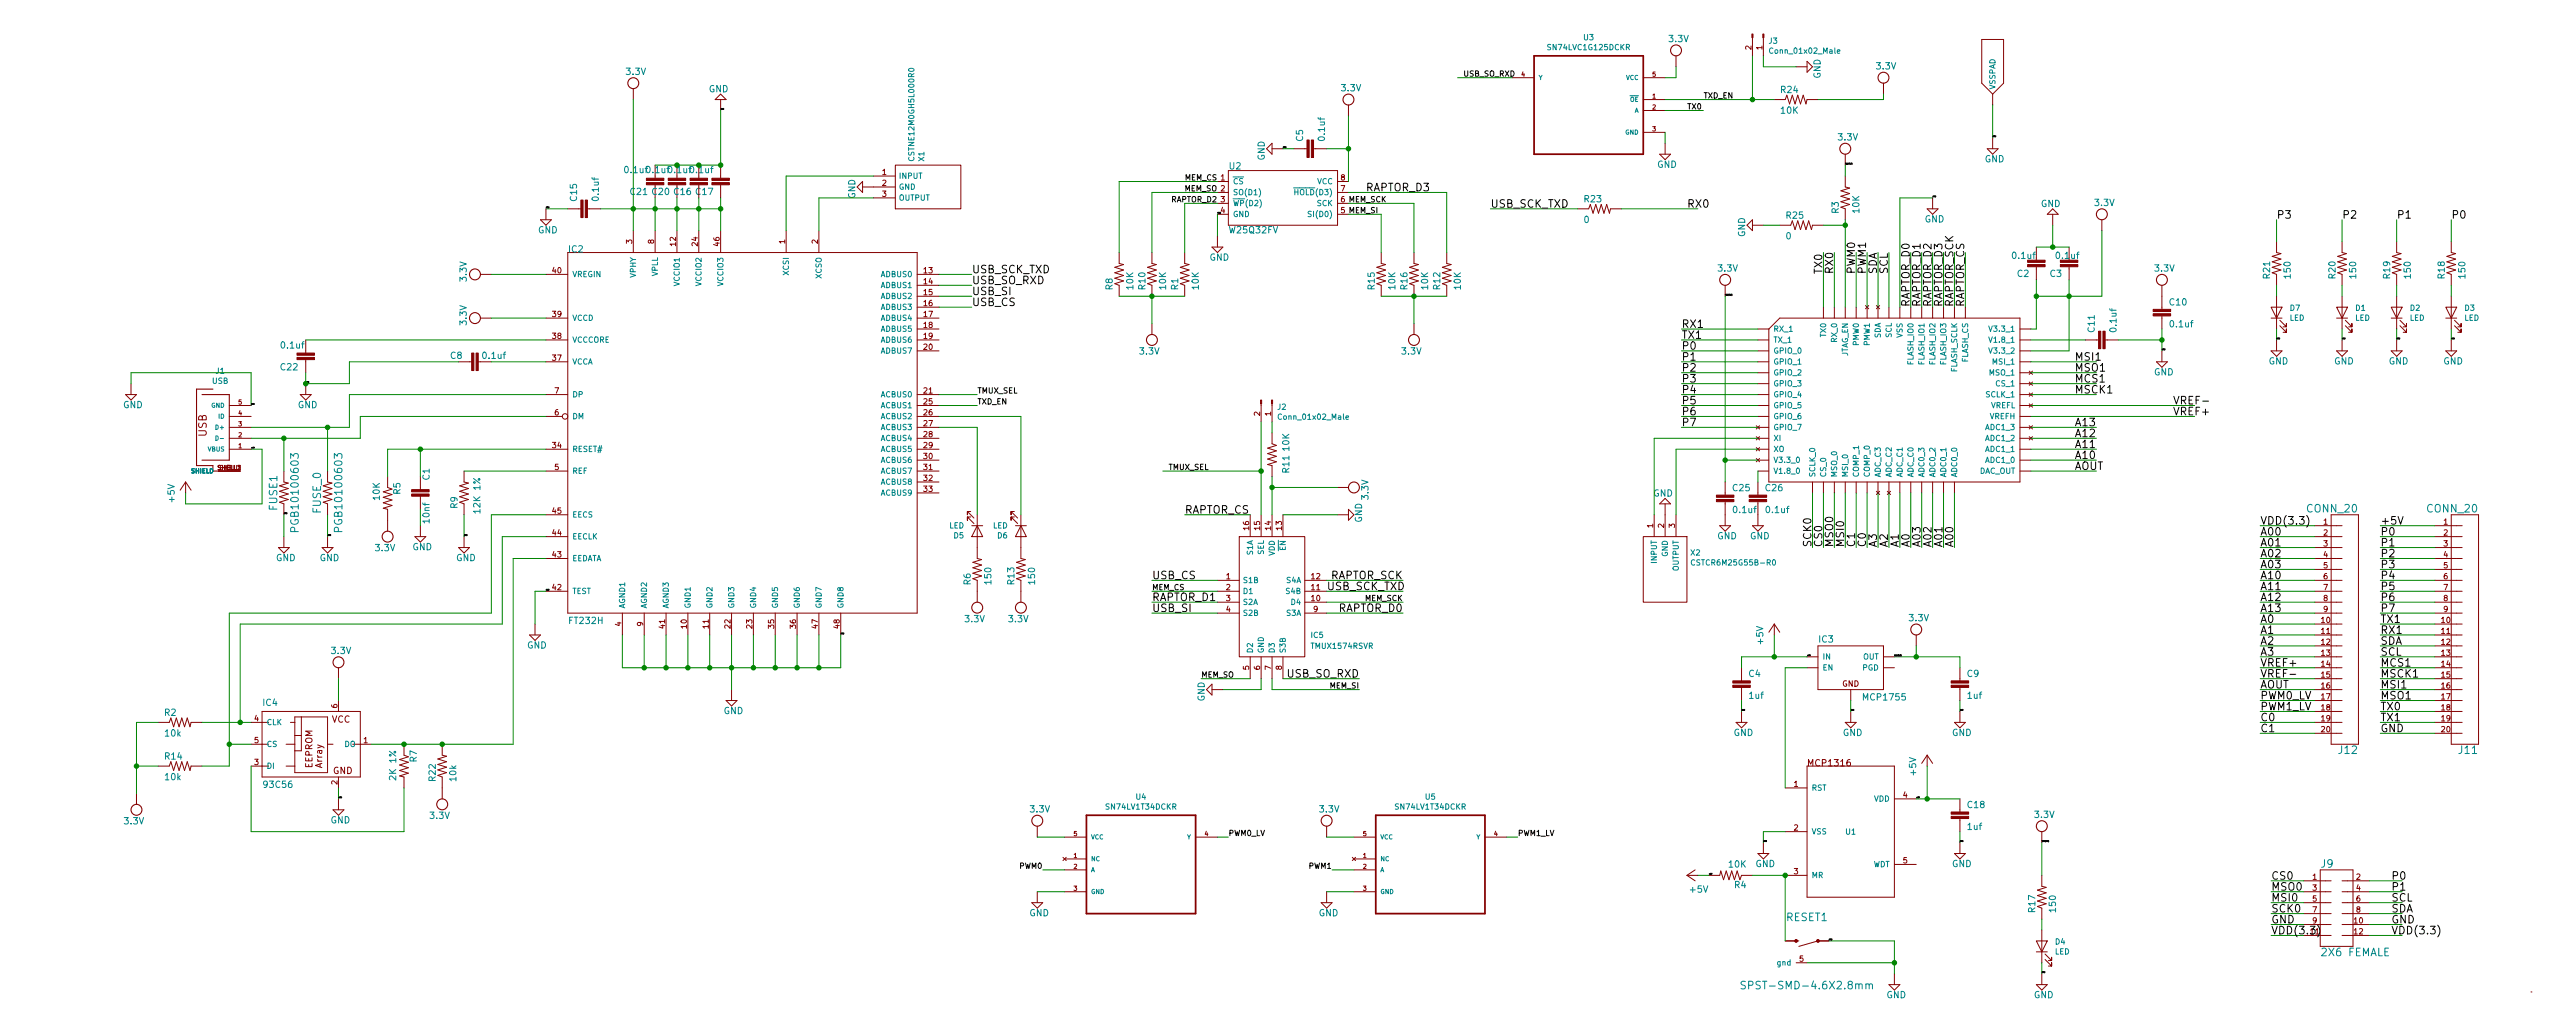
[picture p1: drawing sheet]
<svg xmlns="http://www.w3.org/2000/svg" width="599mm" height="241mm" viewBox="0 0 599 241" stroke-linecap="round" stroke-linejoin="round" font-family="sans-serif">
<defs><g id="words">
<g font-size="2.5">
<text x="317.8" y="44.5">RAPTOR_D3</text>
<text x="346.7" y="48.3">USB_SCK_TXD</text>
<text x="392.4" y="48.3">RX0</text>
<text x="529.6" y="50.8">P3</text>
<text x="544.8" y="50.8">P2</text>
<text x="557.5" y="50.8">P1</text>
<text x="570.2" y="50.8">P0</text>
<text x="226.1" y="63.5">USB_SCK_TXD</text>
<text x="423.9" y="63.8" transform="rotate(-90 423.9 63.8)">TX0</text>
<text x="426.5" y="63.8" transform="rotate(-90 426.5 63.8)">RX0</text>
<text x="431.5" y="63.8" transform="rotate(-90 431.5 63.8)">PWM0</text>
<text x="434.1" y="63.8" transform="rotate(-90 434.1 63.8)">PWM1</text>
<text x="436.6" y="63.8" transform="rotate(-90 436.6 63.8)">SDA</text>
<text x="439.2" y="63.8" transform="rotate(-90 439.2 63.8)">SCL</text>
<text x="226.1" y="71.2">USB_CS</text>
<text x="226.1" y="68.6">USB_SI</text>
<text x="226.1" y="66.1">USB_SO_RXD</text>
<text x="444.2" y="71.4" transform="rotate(-90 444.2 71.4)">RAPTOR_D0</text>
<text x="446.8" y="71.4" transform="rotate(-90 446.8 71.4)">RAPTOR_D1</text>
<text x="449.3" y="71.4" transform="rotate(-90 449.3 71.4)">RAPTOR_D2</text>
<text x="451.9" y="71.4" transform="rotate(-90 451.9 71.4)">RAPTOR_D3</text>
<text x="454.4" y="71.4" transform="rotate(-90 454.4 71.4)">RAPTOR_SCK</text>
<text x="456.9" y="71.4" transform="rotate(-90 456.9 71.4)">RAPTOR_CS</text>
<text x="391.2" y="76.2">RX1</text>
<text x="391.2" y="83.9">P1</text>
<text x="391.2" y="81.3">P0</text>
<text x="391.2" y="78.8">TX1</text>
<text x="482.6" y="83.9">MSI1</text>
<text x="391.2" y="88.9">P3</text>
<text x="391.2" y="86.4">P2</text>
<text x="482.6" y="88.9">MCS1</text>
<text x="482.6" y="86.4">MSO1</text>
<text x="391.2" y="94">P5</text>
<text x="391.2" y="91.5">P4</text>
<text x="482.6" y="91.5">MSCK1</text>
<text x="505.5" y="94">VREF-</text>
<text x="391.2" y="99.1">P7</text>
<text x="391.2" y="96.6">P6</text>
<text x="482.6" y="99.1">A13</text>
<text x="482.6" y="101.6">A12</text>
<text x="505.5" y="96.6">VREF+</text>
<text x="482.6" y="104.2">A11</text>
<text x="482.6" y="106.7">A10</text>
<text x="482.6" y="109.3">AOUT</text>
<text x="275.6" y="119.4">RAPTOR_CS</text>
<text x="525.8" y="122">VDD(3.3)</text>
<text x="525.8" y="124.5">A00</text>
<text x="553.7" y="122">+5V</text>
<text x="553.7" y="124.5">P0</text>
<text x="421.4" y="127.3" transform="rotate(-90 421.4 127.3)">SCK0</text>
<text x="423.9" y="127.3" transform="rotate(-90 423.9 127.3)">CS0</text>
<text x="426.5" y="127.3" transform="rotate(-90 426.5 127.3)">MSO0</text>
<text x="429" y="127.3" transform="rotate(-90 429 127.3)">MSI0</text>
<text x="431.5" y="127.3" transform="rotate(-90 431.5 127.3)">C1</text>
<text x="434.1" y="127.3" transform="rotate(-90 434.1 127.3)">C0</text>
<text x="436.6" y="127.3" transform="rotate(-90 436.6 127.3)">A3</text>
<text x="439.2" y="127.3" transform="rotate(-90 439.2 127.3)">A2</text>
<text x="441.7" y="127.3" transform="rotate(-90 441.7 127.3)">A1</text>
<text x="444.2" y="127.3" transform="rotate(-90 444.2 127.3)">A0</text>
<text x="446.8" y="127.3" transform="rotate(-90 446.8 127.3)">A03</text>
<text x="449.3" y="127.3" transform="rotate(-90 449.3 127.3)">A02</text>
<text x="451.9" y="127.3" transform="rotate(-90 451.9 127.3)">A01</text>
<text x="454.4" y="127.3" transform="rotate(-90 454.4 127.3)">A00</text>
<text x="525.8" y="129.6">A02</text>
<text x="525.8" y="127">A01</text>
<text x="553.7" y="129.6">P2</text>
<text x="553.7" y="127">P1</text>
<text x="268" y="134.7">USB_CS</text>
<text x="308.6" y="137.2">USB_SCK_TXD</text>
<text x="309.3" y="134.7">RAPTOR_SCK</text>
<text x="525.8" y="132.1">A03</text>
<text x="525.8" y="137.2">A11</text>
<text x="525.8" y="134.7">A10</text>
<text x="553.7" y="137.2">P5</text>
<text x="553.7" y="134.7">P4</text>
<text x="553.7" y="132.1">P3</text>
<text x="268" y="139.7">RAPTOR_D1</text>
<text x="268" y="142.3">USB_SI</text>
<text x="311.4" y="142.3">RAPTOR_D0</text>
<text x="525.8" y="142.3">A13</text>
<text x="525.8" y="139.7">A12</text>
<text x="553.7" y="142.3">P7</text>
<text x="553.7" y="139.7">P6</text>
<text x="525.8" y="149.9">A2</text>
<text x="525.8" y="147.4">A1</text>
<text x="525.8" y="144.8">A0</text>
<text x="553.7" y="149.9">SDA</text>
<text x="553.7" y="147.4">RX1</text>
<text x="553.7" y="144.8">TX1</text>
<text x="525.8" y="152.4">A3</text>
<text x="525.8" y="155">VREF+</text>
<text x="553.7" y="152.4">SCL</text>
<text x="553.7" y="155">MCS1</text>
<text x="299.4" y="157.5">USB_SO_RXD</text>
<text x="525.8" y="157.5">VREF-</text>
<text x="525.8" y="160.1">AOUT</text>
<text x="553.7" y="157.5">MSCK1</text>
<text x="553.7" y="160.1">MSI1</text>
<text x="525.8" y="162.6">PWM0_LV</text>
<text x="525.8" y="165.1">PWM1_LV</text>
<text x="525.8" y="167.7">C0</text>
<text x="553.7" y="165.1">TX0</text>
<text x="553.7" y="162.6">MSO1</text>
<text x="553.7" y="167.7">TX1</text>
<text x="525.8" y="170.2">C1</text>
<text x="553.7" y="170.2">GND</text>
<text x="528.3" y="204.5">CS0</text>
<text x="528.3" y="207">MSO0</text>
<text x="528.3" y="209.6">MSI0</text>
<text x="556.3" y="209.6">SCL</text>
<text x="556.3" y="207">P1</text>
<text x="556.3" y="204.5">P0</text>
<text x="528.3" y="214.7">GND</text>
<text x="528.3" y="212.1">SCK0</text>
<text x="556.3" y="214.7">GND</text>
<text x="556.3" y="212.1">SDA</text>
<text x="528.3" y="217.2">VDD(3.3)</text>
<text x="556.3" y="217.2">VDD(3.3)</text>
</g>
<text font-size="2.5" fill="#840000" x="48.1" y="101.5" transform="rotate(-90 48.1 101.5)">USB</text>
<g font-size="2.5" fill="#008484">
<text x="64.5" y="118.6" transform="rotate(-90 64.5 118.6)">FUSE1</text>
<text x="74.7" y="119.2" transform="rotate(-90 74.7 119.2)">FUSE_0</text>
<text x="536.8" y="119.1">CONN_20</text>
<text x="564.7" y="119.1">CONN_20</text>
<text x="69.5" y="122.7" transform="rotate(-90 69.5 122.7)">PGB10100603</text>
<text x="79.7" y="122.7" transform="rotate(-90 79.7 122.7)">PGB10100603</text>
<text x="544.1" y="175.3">J12</text>
<text x="572.1" y="175.3">J11</text>
<text x="540" y="201.7">J9</text>
<text x="415.5" y="214.1">RESET1</text>
<text x="540.3" y="222.3">2X6 FEMALE</text>
<text x="407.1" y="230">SPST-SMD-4.6X2.8mm</text>
</g>
<g font-size="2.1" fill="#008484">
<text x="388.3" y="9.8">3.3V</text>
<text x="145.8" y="17.4">3.3V</text>
<text x="436.6" y="16.1">3.3V</text>
<text x="164.9" y="21.4">GND</text>
<text x="312.1" y="21.2">3.3V</text>
<text x="414.4" y="21.6">R24</text>
<text x="423.5" y="18.3" transform="rotate(-90 423.5 18.3)">GND</text>
<text x="414.4" y="26.4">10K</text>
<text x="303.1" y="32.8" transform="rotate(-90 303.1 32.8)">C5</text>
<text x="308.2" y="32.5" transform="rotate(-90 308.2 32.5)">0.1uf</text>
<text x="427.7" y="32.6">3.3V</text>
<text x="145.5" y="40.2">0.1uf 0.1uf 0.1uf 0.1uf</text>
<text x="286" y="39.4">U2</text>
<text x="294.2" y="37.3" transform="rotate(-90 294.2 37.3)">GND</text>
<text x="385.5" y="39">GND</text>
<text x="461.7" y="37.7">GND</text>
<text x="134.2" y="46.7" transform="rotate(-90 134.2 46.7)">C15</text>
<text x="139.3" y="46.5" transform="rotate(-90 139.3 46.5)">0.1uf</text>
<text x="146.7" y="45.3">C21 C20 C16 C17</text>
<text x="199" y="46.2" transform="rotate(-90 199 46.2)">GND</text>
<text x="368.6" y="47">R23</text>
<text x="487.4" y="47.9">3.3V</text>
<text x="368.5" y="51.8">0</text>
<text x="415.6" y="50.8">R25</text>
<text x="427.7" y="49.6" transform="rotate(-90 427.7 49.6)">R3</text>
<text x="432.5" y="49.5" transform="rotate(-90 432.5 49.5)">10K</text>
<text x="447.7" y="51.7">GND</text>
<text x="474.8" y="48.1">GND</text>
<text x="125.1" y="54.2">GND</text>
<text x="132.3" y="58.7">IC2</text>
<text x="286.2" y="54.2">W25Q32FV</text>
<text x="406" y="55.1" transform="rotate(-90 406 55.1)">GND</text>
<text x="415.5" y="55.6">0</text>
<text x="108.6" y="65.3" transform="rotate(-90 108.6 65.3)">3.3V</text>
<text x="281.4" y="60.6">GND</text>
<text x="399.8" y="63.1">3.3V</text>
<text x="468.3" y="60.2">0.1uf</text>
<text x="469.3" y="64.4">C2</text>
<text x="476.9" y="64.4">C3</text>
<text x="478.5" y="60.2">0.1uf</text>
<text x="501.4" y="63.1">3.3V</text>
<text x="528.1" y="64.7" transform="rotate(-90 528.1 64.7)">R21</text>
<text x="532.9" y="64.5" transform="rotate(-90 532.9 64.5)">150</text>
<text x="543.3" y="64.7" transform="rotate(-90 543.3 64.7)">R20</text>
<text x="548.1" y="64.5" transform="rotate(-90 548.1 64.5)">150</text>
<text x="556" y="64.7" transform="rotate(-90 556 64.7)">R19</text>
<text x="560.8" y="64.5" transform="rotate(-90 560.8 64.5)">150</text>
<text x="568.7" y="64.7" transform="rotate(-90 568.7 64.7)">R18</text>
<text x="573.5" y="64.5" transform="rotate(-90 573.5 64.5)">150</text>
<text x="258.8" y="67.4" transform="rotate(-90 258.8 67.4)">R8</text>
<text x="263.6" y="67.2" transform="rotate(-90 263.6 67.2)">10K</text>
<text x="266.4" y="67.2" transform="rotate(-90 266.4 67.2)">R10</text>
<text x="271.2" y="67.2" transform="rotate(-90 271.2 67.2)">10K</text>
<text x="274.1" y="67.4" transform="rotate(-90 274.1 67.4)">R1</text>
<text x="278.9" y="67.2" transform="rotate(-90 278.9 67.2)">10K</text>
<text x="319.8" y="67.2" transform="rotate(-90 319.8 67.2)">R15</text>
<text x="324.6" y="67.2" transform="rotate(-90 324.6 67.2)">10K</text>
<text x="327.4" y="67.2" transform="rotate(-90 327.4 67.2)">R16</text>
<text x="332.2" y="67.2" transform="rotate(-90 332.2 67.2)">10K</text>
<text x="335" y="67.2" transform="rotate(-90 335 67.2)">R12</text>
<text x="339.8" y="67.2" transform="rotate(-90 339.8 67.2)">10K</text>
<text x="504.8" y="71">C10</text>
<text x="108.6" y="75.5" transform="rotate(-90 108.6 75.5)">3.3V</text>
<text x="487.3" y="77.1" transform="rotate(-90 487.3 77.1)">C11</text>
<text x="492.4" y="77" transform="rotate(-90 492.4 77)">0.1uf</text>
<text x="505" y="76.1">0.1uf</text>
<text x="65.6" y="81">0.1uf</text>
<text x="104.8" y="83.4">C8</text>
<text x="112.4" y="83.4">0.1uf</text>
<text x="265.2" y="82.4">3.3V</text>
<text x="326.2" y="82.4">3.3V</text>
<text x="65.4" y="86.1">C22</text>
<text x="501.1" y="87.3">GND</text>
<text x="527.7" y="84.7">GND</text>
<text x="543" y="84.7">GND</text>
<text x="555.7" y="84.7">GND</text>
<text x="568.4" y="84.7">GND</text>
<text x="28.6" y="94.9">GND</text>
<text x="69.3" y="94.9">GND</text>
<text x="299.9" y="104.8" transform="rotate(-90 299.9 104.8)">10K</text>
<text x="99.9" y="111.6" transform="rotate(-90 99.9 111.6)">C1</text>
<text x="299.9" y="109.8" transform="rotate(-90 299.9 109.8)">R11</text>
<text x="40.6" y="116.6" transform="rotate(-90 40.6 116.6)">+5V</text>
<text x="88.3" y="116.2" transform="rotate(-90 88.3 116.2)">10K</text>
<text x="93.1" y="114.9" transform="rotate(-90 93.1 114.9)">R5</text>
<text x="106.4" y="118.2" transform="rotate(-90 106.4 118.2)">R9</text>
<text x="111.7" y="119" transform="rotate(-90 111.7 119)">12K 1%</text>
<text x="318.3" y="116" transform="rotate(-90 318.3 116)">3.3V</text>
<text x="384.6" y="115.4">GND</text>
<text x="403.2" y="114.2">C25</text>
<text x="403.4" y="119.3">0.1uf</text>
<text x="410.8" y="114.2">C26</text>
<text x="411" y="119.3">0.1uf</text>
<text x="99.9" y="121.5" transform="rotate(-90 99.9 121.5)">10nf</text>
<text x="316.8" y="121.5" transform="rotate(-90 316.8 121.5)">GND</text>
<text x="399.5" y="125.4">GND</text>
<text x="407.1" y="125.4">GND</text>
<text x="64.2" y="130.4">GND</text>
<text x="74.3" y="130.4">GND</text>
<text x="87.4" y="128.1">3.3V</text>
<text x="95.9" y="127.9">GND</text>
<text x="106.1" y="130.4">GND</text>
<text x="225.8" y="135.9" transform="rotate(-90 225.8 135.9)">R6</text>
<text x="230.6" y="135.7" transform="rotate(-90 230.6 135.7)">150</text>
<text x="236" y="135.8" transform="rotate(-90 236 135.8)">R13</text>
<text x="240.8" y="135.7" transform="rotate(-90 240.8 135.7)">150</text>
<text x="132.5" y="145">FT232H</text>
<text x="224.6" y="144.6">3.3V</text>
<text x="234.7" y="144.6">3.3V</text>
<text x="410.2" y="149.7" transform="rotate(-90 410.2 149.7)">+5V</text>
<text x="423.2" y="149.4">IC3</text>
<text x="444.2" y="144.4">3.3V</text>
<text x="77.2" y="152">3.3V</text>
<text x="122.6" y="150.8">GND</text>
<text x="406.9" y="157.4">C4</text>
<text x="457.7" y="157.4">C9</text>
<text x="38.3" y="166.4">R2</text>
<text x="61.2" y="164.1">IC4</text>
<text x="168.3" y="166">GND</text>
<text x="280.2" y="163.1" transform="rotate(-90 280.2 163.1)">GND</text>
<text x="407" y="162.4">1uf</text>
<text x="433.7" y="162.8">MCP1755</text>
<text x="457.8" y="162.4">1uf</text>
<text x="38.5" y="171.2">10k</text>
<text x="403.3" y="171.1">GND</text>
<text x="428.7" y="171.1">GND</text>
<text x="454.1" y="171.1">GND</text>
<text x="38.4" y="176.6">R14</text>
<text x="97" y="177.1" transform="rotate(-90 97 177.1)">R7</text>
<text x="38.5" y="181.4">10k</text>
<text x="61.6" y="183.1">93C56</text>
<text x="92.2" y="181.1" transform="rotate(-90 92.2 181.1)">2K 1%</text>
<text x="101.3" y="181.5" transform="rotate(-90 101.3 181.5)">R22</text>
<text x="106.1" y="181.5" transform="rotate(-90 106.1 181.5)">10k</text>
<text x="445.7" y="180.1" transform="rotate(-90 445.7 180.1)">+5V</text>
<text x="29" y="191.6">3.3V</text>
<text x="76.9" y="191.4">GND</text>
<text x="100.1" y="190.4">3.3V</text>
<text x="239.8" y="188.9">3.3V</text>
<text x="307.1" y="188.9">3.3V</text>
<text x="457.8" y="187.8">C18</text>
<text x="473.4" y="190.1">3.3V</text>
<text x="457.8" y="192.9">1uf</text>
<text x="402.2" y="201.7">10K</text>
<text x="408.4" y="201.6">GND</text>
<text x="454.1" y="201.6">GND</text>
<text x="393.3" y="207.5">+5V</text>
<text x="403.5" y="206.5">R4</text>
<text x="239.4" y="213">GND</text>
<text x="306.8" y="213">GND</text>
<text x="473.5" y="212" transform="rotate(-90 473.5 212)">R17</text>
<text x="478.3" y="211.9" transform="rotate(-90 478.3 211.9)">150</text>
<text x="438.8" y="232">GND</text>
<text x="473.1" y="232">GND</text>
</g>
<g font-size="2.1" fill="#840000">
<text x="77.2" y="168">VCC</text>
<text x="72.7" y="178.6" transform="rotate(-90 72.7 178.6)">EEPROM</text>
<text x="75" y="178.5" transform="rotate(-90 75 178.5)">Array</text>
<text x="77.4" y="179.9">GND</text>
<text x="421" y="178.1">MCP1316</text>
</g>
<g font-size="1.8" fill="#008484">
<text x="360.3" y="11.7">SN74LVC1G125DCKR</text>
<text x="368.5" y="9.4">U3</text>
<text x="411.5" y="10.2">J3</text>
<text x="412.2" y="12.5">Conn_01x02_Male</text>
<text x="464.2" y="20.9" transform="rotate(-90 464.2 20.9)">VSSPAD</text>
<text x="209" y="41.6">INPUT</text>
<text x="212.7" y="36.8" transform="rotate(-90 212.7 36.8)">CSTNE12M0GH5L000R0</text>
<text x="215" y="37.4" transform="rotate(-90 215 37.4)">X1</text>
<text x="209" y="44.1">GND</text>
<text x="209" y="46.6">OUTPUT</text>
<text x="286.8" y="42.8">CS</text>
<text x="286.8" y="45.4">SO(D1)</text>
<text x="286.8" y="47.9">WP(D2)</text>
<text x="301.7" y="45.4">HOLD(D3)</text>
<text x="306.4" y="47.9">SCK</text>
<text x="306.4" y="42.8">VCC</text>
<text x="286.8" y="50.5">GND</text>
<text x="305" y="50.5">SI(D0)</text>
<text x="133.1" y="64.4">VREGIN</text>
<text x="148" y="64.5" transform="rotate(-90 148 64.5)">VPHY</text>
<text x="153" y="64.2" transform="rotate(-90 153 64.2)">VPLL</text>
<text x="183.5" y="63.9" transform="rotate(-90 183.5 63.9)">XCSI</text>
<text x="191.1" y="64.7" transform="rotate(-90 191.1 64.7)">XCSO</text>
<text x="205.1" y="64.4">ADBUS0</text>
<text x="158.1" y="66.3" transform="rotate(-90 158.1 66.3)">VCCIO1</text>
<text x="163.2" y="66.3" transform="rotate(-90 163.2 66.3)">VCCIO2</text>
<text x="168.3" y="66.3" transform="rotate(-90 168.3 66.3)">VCCIO3</text>
<text x="205.1" y="67">ADBUS1</text>
<text x="205.1" y="69.5">ADBUS2</text>
<text x="133.1" y="74.6">VCCD</text>
<text x="205.1" y="72">ADBUS3</text>
<text x="205.1" y="74.6">ADBUS4</text>
<text x="205.1" y="77.1">ADBUS5</text>
<text x="412.5" y="77.1">RX_1</text>
<text x="463.3" y="77.1">V3.3_1</text>
<text x="532.6" y="74.6">LED</text>
<text x="532.8" y="72.2">D7</text>
<text x="547.9" y="74.6">LED</text>
<text x="548" y="72.2">D1</text>
<text x="560.6" y="74.6">LED</text>
<text x="560.7" y="72.2">D2</text>
<text x="573.3" y="74.6">LED</text>
<text x="573.4" y="72.2">D3</text>
<text x="133.1" y="79.7">VCCCORE</text>
<text x="205.1" y="79.7">ADBUS6</text>
<text x="205.1" y="82.2">ADBUS7</text>
<text x="412.5" y="79.7">TX_1</text>
<text x="412.5" y="82.2">GPIO_0</text>
<text x="424.8" y="78.2" transform="rotate(-90 424.8 78.2)">TX0</text>
<text x="427.4" y="79.4" transform="rotate(-90 427.4 79.4)">RX_0</text>
<text x="429.9" y="83.1" transform="rotate(-90 429.9 83.1)">JTAG_EN</text>
<text x="432.4" y="80.3" transform="rotate(-90 432.4 80.3)">PMW0</text>
<text x="435" y="80.3" transform="rotate(-90 435 80.3)">PMW1</text>
<text x="437.5" y="78.7" transform="rotate(-90 437.5 78.7)">SDA</text>
<text x="440.1" y="78.5" transform="rotate(-90 440.1 78.5)">SCL</text>
<text x="442.6" y="78.5" transform="rotate(-90 442.6 78.5)">VSS</text>
<text x="463.3" y="82.2">V3.3_2</text>
<text x="463.3" y="79.7">V1.8_1</text>
<text x="49.4" y="89.2">USB</text>
<text x="50.3" y="86.9">J1</text>
<text x="133.1" y="84.7">VCCA</text>
<text x="412.5" y="84.7">GPIO_1</text>
<text x="412.5" y="87.3">GPIO_2</text>
<text x="412.5" y="89.8">GPIO_3</text>
<text x="445.1" y="84.7" transform="rotate(-90 445.1 84.7)">FLASH_IO0</text>
<text x="447.7" y="84.7" transform="rotate(-90 447.7 84.7)">FLASH_IO1</text>
<text x="450.2" y="84.7" transform="rotate(-90 450.2 84.7)">FLASH_IO2</text>
<text x="452.8" y="84.7" transform="rotate(-90 452.8 84.7)">FLASH_IO3</text>
<text x="455.3" y="86.6" transform="rotate(-90 455.3 86.6)">FLASH_SCLK</text>
<text x="457.8" y="84.3" transform="rotate(-90 457.8 84.3)">FLASH_CS</text>
<text x="462.9" y="87.3">MSO_1</text>
<text x="463.8" y="84.7">MSI_1</text>
<text x="464.5" y="89.8">CS_1</text>
<text x="133.1" y="92.4">DP</text>
<text x="205.1" y="92.4">ACBUS0</text>
<text x="205.1" y="94.9">ACBUS1</text>
<text x="297.2" y="95.3">J2</text>
<text x="412.5" y="92.4">GPIO_4</text>
<text x="412.5" y="94.9">GPIO_5</text>
<text x="462.1" y="92.4">SCLK_1</text>
<text x="463.1" y="94.9">VREFL</text>
<text x="133.1" y="97.4">DM</text>
<text x="205.1" y="97.4">ACBUS2</text>
<text x="205.1" y="100">ACBUS3</text>
<text x="297.9" y="97.6">Conn_01x02_Male</text>
<text x="412.5" y="100">GPIO_7</text>
<text x="412.5" y="97.4">GPIO_6</text>
<text x="462.1" y="100">ADC1_3</text>
<text x="462.9" y="97.4">VREFH</text>
<text x="133.1" y="105.1">RESET#</text>
<text x="205.1" y="102.5">ACBUS4</text>
<text x="205.1" y="105.1">ACBUS5</text>
<text x="205.1" y="107.6">ACBUS6</text>
<text x="412.5" y="102.5">XI</text>
<text x="412.5" y="105.1">XO</text>
<text x="412.5" y="107.6">V3.3_0</text>
<text x="462.1" y="107.6">ADC1_0</text>
<text x="462.1" y="105.1">ADC1_1</text>
<text x="462.1" y="102.5">ADC1_2</text>
<text x="133.1" y="110.1">REF</text>
<text x="205.1" y="110.1">ACBUS7</text>
<text x="205.1" y="112.7">ACBUS8</text>
<text x="412.5" y="110.1">V1.8_0</text>
<text x="422.3" y="111" transform="rotate(-90 422.3 111)">SCLK_0</text>
<text x="424.8" y="111" transform="rotate(-90 424.8 111)">CS_0</text>
<text x="427.4" y="111" transform="rotate(-90 427.4 111)">MSO_0</text>
<text x="429.9" y="111" transform="rotate(-90 429.9 111)">MSI_0</text>
<text x="432.4" y="111" transform="rotate(-90 432.4 111)">COMP_1</text>
<text x="435" y="111" transform="rotate(-90 435 111)">COMP_0</text>
<text x="437.5" y="111" transform="rotate(-90 437.5 111)">ADC_C3</text>
<text x="440.1" y="111" transform="rotate(-90 440.1 111)">ADC_C2</text>
<text x="442.6" y="111" transform="rotate(-90 442.6 111)">ADC_C1</text>
<text x="445.1" y="111" transform="rotate(-90 445.1 111)">ADC_C0</text>
<text x="447.7" y="111" transform="rotate(-90 447.7 111)">ADC0_3</text>
<text x="450.2" y="111" transform="rotate(-90 450.2 111)">ADC0_2</text>
<text x="452.8" y="111" transform="rotate(-90 452.8 111)">ADC0_1</text>
<text x="455.3" y="111" transform="rotate(-90 455.3 111)">ADC0_0</text>
<text x="460.3" y="110.1">DAC_OUT</text>
<text x="205.1" y="115.2">ACBUS9</text>
<text x="133.1" y="125.4">EECLK</text>
<text x="133.1" y="120.3">EECS</text>
<text x="220.8" y="122.8">LED</text>
<text x="221.9" y="125.2">D5</text>
<text x="231" y="122.8">LED</text>
<text x="232.1" y="125.2">D6</text>
<text x="133.1" y="130.5">EEDATA</text>
<text x="291.5" y="128.9" transform="rotate(-90 291.5 128.9)">S1A</text>
<text x="294" y="128.9" transform="rotate(-90 294 128.9)">SEL</text>
<text x="296.5" y="129.2" transform="rotate(-90 296.5 129.2)">VDD</text>
<text x="299.1" y="128" transform="rotate(-90 299.1 128)">EN</text>
<text x="385.4" y="130.8" transform="rotate(-90 385.4 130.8)">INPUT</text>
<text x="388" y="129.4" transform="rotate(-90 388 129.4)">GND</text>
<text x="393.3" y="129.1">X2</text>
<text x="394.3" y="131.5">CSTCR6M25G55B-R0</text>
<text x="289.1" y="135.5">S1B</text>
<text x="299.3" y="135.5">S4A</text>
<text x="390.5" y="132.8" transform="rotate(-90 390.5 132.8)">OUTPUT</text>
<text x="133.1" y="138.1">TEST</text>
<text x="145.4" y="141.5" transform="rotate(-90 145.4 141.5)">AGND1</text>
<text x="150.5" y="141.5" transform="rotate(-90 150.5 141.5)">AGND2</text>
<text x="155.6" y="141.5" transform="rotate(-90 155.6 141.5)">AGND3</text>
<text x="160.7" y="141.5" transform="rotate(-90 160.7 141.5)">GND1</text>
<text x="165.7" y="141.5" transform="rotate(-90 165.7 141.5)">GND2</text>
<text x="170.8" y="141.5" transform="rotate(-90 170.8 141.5)">GND3</text>
<text x="175.9" y="141.5" transform="rotate(-90 175.9 141.5)">GND4</text>
<text x="181" y="141.5" transform="rotate(-90 181 141.5)">GND5</text>
<text x="186.1" y="141.5" transform="rotate(-90 186.1 141.5)">GND6</text>
<text x="191.1" y="141.5" transform="rotate(-90 191.1 141.5)">GND7</text>
<text x="196.2" y="141.5" transform="rotate(-90 196.2 141.5)">GND8</text>
<text x="289.1" y="138.1">D1</text>
<text x="289.1" y="140.6">S2A</text>
<text x="289.1" y="143.2">S2B</text>
<text x="299.3" y="138.1">S4B</text>
<text x="299.3" y="143.2">S3A</text>
<text x="300.5" y="140.6">D4</text>
<text x="305" y="148.3">IC5</text>
<text x="291.5" y="151.9" transform="rotate(-90 291.5 151.9)">D2</text>
<text x="294" y="151.9" transform="rotate(-90 294 151.9)">GND</text>
<text x="296.5" y="151.9" transform="rotate(-90 296.5 151.9)">D3</text>
<text x="299.1" y="151.9" transform="rotate(-90 299.1 151.9)">S3B</text>
<text x="305.3" y="150.8">TMUX1574RSVR</text>
<text x="423.9" y="153.3">IN</text>
<text x="423.9" y="155.9">EN</text>
<text x="433.3" y="155.9">PGD</text>
<text x="433.4" y="153.3">OUT</text>
<text x="62" y="168.6">CLK</text>
<text x="62" y="173.6">CS</text>
<text x="80.2" y="173.6">DO</text>
<text x="62" y="178.7">DI</text>
<text x="264.3" y="185.9">U4</text>
<text x="331.6" y="185.9">U5</text>
<text x="421.4" y="183.8">RST</text>
<text x="257.5" y="188.2">SN74LV1T34DCKR</text>
<text x="324.8" y="188.2">SN74LV1T34DCKR</text>
<text x="435.9" y="186.3">VDD</text>
<text x="421.4" y="194">VSS</text>
<text x="429.4" y="194">U1</text>
<text x="435.6" y="201.6">WDT</text>
<text x="421.4" y="204.1">MR</text>
<text x="478" y="221.9">LED</text>
<text x="478.2" y="219.6">D4</text>
<text x="413.6" y="224.4">gnd</text>
</g>
<g font-size="1.8" fill="#840000">
<text x="407.4" y="11.6" transform="rotate(-90 407.4 11.6)">2</text>
<text x="410" y="11.6" transform="rotate(-90 410 11.6)">1</text>
<text x="205.3" y="40.7">1</text>
<text x="311.9" y="41.9">8</text>
<text x="205.3" y="43.2">2</text>
<text x="205.3" y="45.8">3</text>
<text x="284" y="47">3</text>
<text x="311.9" y="44.5">7</text>
<text x="284" y="49.6">4</text>
<text x="147.1" y="56.6" transform="rotate(-90 147.1 56.6)">3</text>
<text x="152.1" y="56.6" transform="rotate(-90 152.1 56.6)">8</text>
<text x="157.2" y="57.1" transform="rotate(-90 157.2 57.1)">12</text>
<text x="162.3" y="57.1" transform="rotate(-90 162.3 57.1)">24</text>
<text x="167.4" y="57.1" transform="rotate(-90 167.4 57.1)">46</text>
<text x="182.6" y="56.6" transform="rotate(-90 182.6 56.6)">1</text>
<text x="190.2" y="56.6" transform="rotate(-90 190.2 56.6)">2</text>
<text x="128.6" y="63.5">40</text>
<text x="214.9" y="63.5">13</text>
<text x="214.9" y="66.1">14</text>
<text x="214.9" y="68.6">15</text>
<text x="214.9" y="71.2">16</text>
<text x="128.6" y="73.7">39</text>
<text x="214.9" y="73.7">17</text>
<text x="214.9" y="76.2">18</text>
<text x="128.6" y="83.9">37</text>
<text x="128.6" y="78.8">38</text>
<text x="214.9" y="78.8">19</text>
<text x="214.9" y="81.3">20</text>
<text x="129.1" y="91.5">7</text>
<text x="214.9" y="91.5">21</text>
<text x="214.9" y="94">25</text>
<text x="129.1" y="96.6">6</text>
<text x="214.9" y="96.6">26</text>
<text x="214.9" y="99.1">27</text>
<text x="214.9" y="101.6">28</text>
<text x="293.1" y="96.7" transform="rotate(-90 293.1 96.7)">2</text>
<text x="295.7" y="96.7" transform="rotate(-90 295.7 96.7)">1</text>
<text x="128.6" y="104.2">34</text>
<text x="214.9" y="104.2">29</text>
<text x="214.9" y="106.7">30</text>
<text x="129.1" y="109.3">5</text>
<text x="214.9" y="109.3">31</text>
<text x="214.9" y="111.8">32</text>
<text x="128.6" y="119.4">45</text>
<text x="214.9" y="114.3">33</text>
<text x="128.6" y="124.5">44</text>
<text x="290.6" y="123.2" transform="rotate(-90 290.6 123.2)">16</text>
<text x="293.1" y="123.2" transform="rotate(-90 293.1 123.2)">15</text>
<text x="295.7" y="123.2" transform="rotate(-90 295.7 123.2)">14</text>
<text x="298.2" y="123.2" transform="rotate(-90 298.2 123.2)">13</text>
<text x="384.6" y="122.7" transform="rotate(-90 384.6 122.7)">1</text>
<text x="387.1" y="122.7" transform="rotate(-90 387.1 122.7)">2</text>
<text x="389.6" y="122.7" transform="rotate(-90 389.6 122.7)">3</text>
<text x="540.5" y="122">1</text>
<text x="540.5" y="124.5">2</text>
<text x="568.5" y="122">1</text>
<text x="568.5" y="124.5">2</text>
<text x="128.6" y="129.6">43</text>
<text x="540.5" y="127">3</text>
<text x="540.5" y="129.6">4</text>
<text x="568.5" y="127">3</text>
<text x="568.5" y="129.6">4</text>
<text x="128.6" y="137.2">42</text>
<text x="285.3" y="134.7">1</text>
<text x="285.3" y="137.2">2</text>
<text x="305.1" y="137.2">11</text>
<text x="305.1" y="134.7">12</text>
<text x="540.5" y="132.1">5</text>
<text x="540.5" y="134.7">6</text>
<text x="540.5" y="137.2">7</text>
<text x="568.5" y="132.1">5</text>
<text x="568.5" y="134.7">6</text>
<text x="568.5" y="137.2">7</text>
<text x="285.3" y="139.7">3</text>
<text x="285.3" y="142.3">4</text>
<text x="305.1" y="139.7">10</text>
<text x="305.6" y="142.3">9</text>
<text x="540.5" y="139.7">8</text>
<text x="540.5" y="142.3">9</text>
<text x="568.5" y="139.7">8</text>
<text x="568.5" y="142.3">9</text>
<text x="144.5" y="145.5" transform="rotate(-90 144.5 145.5)">4</text>
<text x="149.6" y="145.5" transform="rotate(-90 149.6 145.5)">9</text>
<text x="154.7" y="146" transform="rotate(-90 154.7 146)">41</text>
<text x="159.8" y="146" transform="rotate(-90 159.8 146)">10</text>
<text x="164.8" y="146" transform="rotate(-90 164.8 146)">11</text>
<text x="169.9" y="146" transform="rotate(-90 169.9 146)">22</text>
<text x="175" y="146" transform="rotate(-90 175 146)">23</text>
<text x="180.1" y="146" transform="rotate(-90 180.1 146)">35</text>
<text x="185.2" y="146" transform="rotate(-90 185.2 146)">36</text>
<text x="190.2" y="146" transform="rotate(-90 190.2 146)">47</text>
<text x="195.3" y="146" transform="rotate(-90 195.3 146)">48</text>
<text x="540.1" y="144.8">10</text>
<text x="540.1" y="147.4">11</text>
<text x="540.1" y="149.9">12</text>
<text x="568" y="144.8">10</text>
<text x="568" y="147.4">11</text>
<text x="568" y="149.9">12</text>
<text x="290.6" y="155.7" transform="rotate(-90 290.6 155.7)">5</text>
<text x="293.1" y="155.7" transform="rotate(-90 293.1 155.7)">6</text>
<text x="295.7" y="155.7" transform="rotate(-90 295.7 155.7)">7</text>
<text x="298.2" y="155.7" transform="rotate(-90 298.2 155.7)">8</text>
<text x="540.1" y="152.4">13</text>
<text x="540.1" y="155">14</text>
<text x="568" y="152.4">13</text>
<text x="568" y="155">14</text>
<text x="428.5" y="159.6">GND</text>
<text x="540.1" y="157.5">15</text>
<text x="540.1" y="160.1">16</text>
<text x="568" y="157.5">15</text>
<text x="568" y="160.1">16</text>
<text x="59.2" y="167.7">4</text>
<text x="78.5" y="164.6" transform="rotate(-90 78.5 164.6)">6</text>
<text x="540.1" y="162.6">17</text>
<text x="540.1" y="165.1">18</text>
<text x="540.1" y="167.7">19</text>
<text x="568" y="162.6">17</text>
<text x="568" y="165.1">18</text>
<text x="568" y="167.7">19</text>
<text x="59.2" y="172.8">5</text>
<text x="84.6" y="172.8">1</text>
<text x="540.1" y="170.2">20</text>
<text x="568" y="170.2">20</text>
<text x="59.2" y="177.8">3</text>
<text x="78.5" y="182.4" transform="rotate(-90 78.5 182.4)">2</text>
<text x="417.3" y="182.9">1</text>
<text x="442.7" y="185.5">4</text>
<text x="417.3" y="193.1">2</text>
<text x="417.3" y="203.2">3</text>
<text x="442.7" y="200.7">5</text>
<text x="538" y="204.5">1</text>
<text x="538" y="207">3</text>
<text x="538" y="209.6">5</text>
<text x="548.2" y="204.5">2</text>
<text x="548.2" y="207">4</text>
<text x="548.2" y="209.6">6</text>
<text x="538" y="212.1">7</text>
<text x="538" y="214.7">9</text>
<text x="547.7" y="214.7">10</text>
<text x="548.2" y="212.1">8</text>
<text x="537.5" y="217.2">11</text>
<text x="547.7" y="217.2">12</text>
<text x="418.6" y="223.6">5</text>
</g>
<g font-size="1.8">
<text x="340.4" y="17.8">USB_SO_RXD</text>
<text x="396.2" y="22.9">TXD_EN</text>
<text x="392.4" y="25.4">TX0</text>
<text x="275.6" y="41.9">MEM_CS 1</text>
<text x="272.5" y="47">RAPTOR_D2</text>
<text x="275.5" y="44.5">MEM_SO 2</text>
<text x="311.9" y="47">6 MEM_SCK</text>
<text x="311.9" y="49.6">5 MEM_SI</text>
<text x="227.3" y="91.5">TMUX_SEL</text>
<text x="227.3" y="94">TXD_EN</text>
<text x="271.8" y="109.3">TMUX_SEL</text>
<text x="268" y="137.2">MEM_CS</text>
<text x="317.6" y="139.7">MEM_SCK</text>
<text x="279.4" y="157.5">MEM_SO</text>
<text x="309.4" y="160.1">MEM_SI</text>
<text x="285.8" y="194.3">PWM0_LV</text>
<text x="353.1" y="194.3">PWM1_LV</text>
<text x="237.3" y="202">PWM0</text>
<text x="304.6" y="202">PWM1</text>
</g>
<g font-size="1.4" fill="#840000">
<text x="353.9" y="17.8">4</text>
<text x="384.4" y="17.8">5</text>
<text x="384.4" y="22.9">1</text>
<text x="384.4" y="25.4">2</text>
<text x="384.4" y="30.5">3</text>
<text x="55.5" y="94">5</text>
<text x="55.5" y="101.6">2</text>
<text x="55.5" y="99.1">3</text>
<text x="55.5" y="96.6">4</text>
<text x="55.5" y="104.2">1</text>
<text x="51" y="109.3">SHELL2</text>
<text x="249.8" y="194.3">5</text>
<text x="280.3" y="194.3">4</text>
<text x="317.1" y="194.3">5</text>
<text x="347.6" y="194.3">4</text>
<text x="249.8" y="199.4">1</text>
<text x="249.8" y="202">2</text>
<text x="317.1" y="199.4">1</text>
<text x="317.1" y="202">2</text>
<text x="249.8" y="207">3</text>
<text x="317.1" y="207">3</text>
</g>
<g font-size="1.4" fill="#008484">
<text x="357.9" y="18.6">Y</text>
<text x="378.3" y="18.6">VCC</text>
<text x="379.2" y="23.7">OE</text>
<text x="380.2" y="26.2">A</text>
<text x="378.1" y="31.3">GND</text>
<text x="49.2" y="94.8">GND</text>
<text x="50.5" y="99.9">D+</text>
<text x="50.9" y="97.3">ID</text>
<text x="48.4" y="104.9">VBUS</text>
<text x="44.6" y="110">SHIELD</text>
<text x="253.7" y="195.1">VCC</text>
<text x="276.2" y="195.1">Y</text>
<text x="321.1" y="195.1">VCC</text>
<text x="343.5" y="195.1">Y</text>
<text x="253.7" y="200.2">NC</text>
<text x="253.7" y="202.7">A</text>
<text x="321.1" y="200.2">NC</text>
<text x="321.1" y="202.7">A</text>
<text x="253.7" y="207.8">GND</text>
<text x="321.1" y="207.8">GND</text>
</g>
<g font-size=".4">
<text x="167.6" y="25.5">GND</text>
<text x="298.4" y="34.4">GND</text>
<text x="463.5" y="31.8">GND</text>
<text x="429.3" y="38.2">VDD(3.3)</text>
<text x="449.6" y="45.8">GND</text>
<text x="127" y="48.3">GND</text>
<text x="283.2" y="49.6">GND</text>
<text x="401.3" y="68.7">VDD(3.3)</text>
<text x="502.9" y="81.4">GND</text>
<text x="529.6" y="78.8">GND</text>
<text x="544.8" y="78.8">GND</text>
<text x="557.5" y="78.8">GND</text>
<text x="570.2" y="78.8">GND</text>
<text x="71.1" y="89">GND</text>
<text x="58.4" y="94.1">GND</text>
<text x="58.4" y="104.2">+5V</text>
<text x="66" y="119.5">GND</text>
<text x="76.2" y="124.5">GND</text>
<text x="107.9" y="124.5">GND</text>
<text x="127" y="137.2">GND</text>
<text x="195.6" y="147.4">GND</text>
<text x="420.4" y="152.5">+5V</text>
<text x="440.7" y="152.5">VDD(3.3)</text>
<text x="405.1" y="165.2">GND</text>
<text x="430.5" y="165.2">GND</text>
<text x="455.9" y="165.2">GND</text>
<text x="78.7" y="185.5">GND</text>
<text x="445.8" y="185.5">+5V</text>
<text x="410.2" y="195.7">GND</text>
<text x="455.9" y="195.7">GND</text>
<text x="475" y="195.7">VDD(3.3)</text>
<text x="397.5" y="203.3">+5V</text>
<text x="425.4" y="218.5">GND</text>
<text x="475" y="226.1">GND</text>
</g>
</g></defs>
<g fill="none" stroke="#840000" stroke-width=".23">
<path d="M351.8 18.1h5.1M382.3 18.1h5M389.9 13v2.5M407.7 8.8v4.2M410.2 8.8v4.2M417.8 15.5h2.6M420.4 14.3l1.2 1.2-1.2 1.3zM438.1 19.3v2.6M461 9.2h5.1v10.1l-2.6 2.6-2.5-2.6zM147.3 20.6v2.5M166.4 23.1l1.2-1.2 1.3 1.2zM167.6 23.1v2.6"/>
<path d="M167.6 38.4v3M208.3 38.4h15.2v10.1h-15.2zM285.7 39.7h25.4v12.7h-25.4zM295.9 33.3v2.5l-1.3-1.2zM295.9 34.6h2.5M301 34.6h3M305.6 34.6h3M313.7 24.4v2.6M382.3 23.1h5M382.3 25.7h5M382.3 30.8h5M386.1 35.8h2.5l-1.3 1.3z"/>
<path d="M387.3 33.3v2.5M412.7 23.1h2.6l.4-1 .6 2.1 .6-2.1 .7 2.1 .6-2.1 .6 2.1 .7-2.1 .6 2.1 .3-1.1h2.5M429.3 35.8v2.6M462.3 34.6h2.5l-1.3 1.2zM463.5 21.9v2.5M463.5 32v2.6M125.7 51.1h2.6l-1.3 1.3zM127 48.5v2.6M132.1 58.7h81.3v83.8h-81.3zM132.1 48.5h3M136.7 48.5h3M147.3 53.6v5.1"/>
<path d="M152.4 40.9v.5M152.4 43v.5M152.4 53.6v5.1M157.5 40.9v.5M157.5 43v.5M157.5 53.6v5.1M162.6 40.9v.5M162.6 43v.5M162.6 53.6v5.1M167.6 43v3M167.6 53.6v5.1M182.9 53.6v5.1"/>
<path d="M190.5 53.6v5.1M200.7 43.5h7.6M200.7 42.2v2.5l-1.3-1.2zM203.2 40.9h5.1M203.2 46h5.1M260.3 58.7v2.5l1.1 .3-2.1 .6 2.1 .7-2.1 .6 2.1 .6-2.1 .7 2.1 .6-2.1 .6 1 .4v2.6M268 58.7v2.5l1 .3-2 .6 2 .7-2 .6 2 .6-2 .7 2 .6-2 .6 1 .4v2.6M275.6 58.7v2.5l1 .3-2 .6 2 .7-2 .6 2 .6-2 .7 2 .6-2 .6 1 .4v2.6M281.9 57.4h2.6l-1.3 1.3zM283.2 49.8h2.5M283.2 54.9v2.5M283.2 42.2h2.5"/>
<path d="M283.2 44.7h2.5M283.2 47.3h2.5M311.1 49.8h2.6M311.1 42.2h2.6M311.1 44.7h2.6M311.1 47.3h2.6M321.3 58.7v2.5l1 .3-2 .6 2 .7-2 .6 2 .6-2 .7 2 .6-2 .6 1 .4v2.6M328.9 58.7v2.5l1 .3-2 .6 2 .7-2 .6 2 .6-2 .7 2 .6-2 .6 1 .4v2.6M336.5 58.7v2.5l1.1 .3-2.1 .6 2.1 .7-2.1 .6 2.1 .6-2.1 .7 2.1 .6-2.1 .6 1 .4v2.6M367 48.5h2.6l.4-1 .6 2.1 .6-2.1 .7 2.1 .6-2.1 .6 2.1 .7-2.1 .6 2.1 .2-1.1h2.6M407.7 51.1v2.5l-1.3-1.2zM407.7 52.4h2.5"/>
<path d="M414 52.4h2.6l.3-1.1 .7 2.1 .6-2.1 .6 2.1 .7-2.1 .6 2.1 .7-2.1 .6 2.1 .2-1h2.6M429.3 40.9v2.6l1 .2-2.1 .7 2.1 .6-2.1 .6 2.1 .7-2.1 .6 2.1 .6-2.1 .7 1.1 .3v2.6M448.3 48.5h2.5l-1.2 1.3zM449.6 46v2.5M473.7 57.4v3.1M477.5 48.5l1.3 1.3h-2.6zM477.5 49.8v2.6M481.3 57.4v2.6M488.9 51.1v2.5M529.6 56.2v2.5l1 .3-2 .6 2 .6-2 .7 2 .6-2 .6 2 .7-2 .6 1 .4v2.5M544.8 56.2v2.5l1 .3-2 .6 2 .6-2 .7 2 .6-2 .6 2 .7-2 .6 1 .4v2.5M557.5 56.2v2.5l1 .3-2 .6 2 .6-2 .7 2 .6-2 .6 2 .7-2 .6 1 .4v2.5"/>
<path d="M570.2 56.2v2.5l1 .3-2 .6 2 .6-2 .7 2 .6-2 .6 2 .7-2 .6 1 .4v2.5M71.1 79v3.1M111.8 63.8h2.5M111.8 73.9h2.5M127 63.8h5.1M127 73.9h5.1M127 79h5.1M213.4 63.8h5M213.4 66.3h5M213.4 68.9h5M213.4 71.4h5M213.4 73.9h5"/>
<path d="M213.4 76.5h5M213.4 79h5M268 75.2v2.6M328.9 75.2v2.6M401.3 66.3v2.6M408.9 76.5h2.6M408.9 79h2.6M411.5 76.5l2.5-2.6h55.9v38.1h-58.4zM424.2 71.4v2.5M426.7 71.4v2.5M429.3 71.4v2.5M431.8 71.4v2.5"/>
<path d="M434 71l.7 .8M434.3 71.4v2.5M434.7 71l-.7 .8M436.5 71l.8 .8M436.9 71.4v2.5M437.3 71l-.8 .8M439.4 71.4v2.5M442 71.4v2.5M444.5 71.4v2.5M447 71.4v2.5M449.6 71.4v2.5M452.1 71.4v2.5"/>
<path d="M454.7 71.4v2.5M457.2 71.4v2.5M469.9 76.5h2.5M469.9 79h2.5M473.7 62v3.1M481.3 62v3.1M485.1 79h3.1M489.7 79h3.1M502.9 66.3v5.6M502.9 73.4v3.1M528.3 71.4h2.6l-1.3 2.5zM528.3 73.9h2.6"/>
<path d="M529.6 68.9v7.6M529.6 79v2.6M530.4 75.7l1.5 1.5v-.7v.7h-.8M530.4 74.5l1.5 1.5v-.8v.8h-.8M543.6 71.4h2.5l-1.3 2.5zM543.6 73.9h2.5M544.8 68.9v7.6M544.8 79v2.6M545.6 75.7l1.5 1.5v-.7v.7h-.7M545.6 74.5l1.5 1.5v-.8v.8h-.7M556.3 71.4h2.5l-1.3 2.5zM556.3 73.9h2.5"/>
<path d="M557.5 68.9v7.6M557.5 79v2.6M558.3 75.7l1.5 1.5v-.7v.7h-.7M558.3 74.5l1.5 1.5v-.8v.8h-.7M569 71.4h2.5l-1.3 2.5zM569 73.9h2.5M570.2 68.9v7.6M570.2 79v2.6M571 75.7l1.5 1.5v-.7v.7h-.7M571 74.5l1.5 1.5v-.8v.8h-.7M29.2 91.7h2.5l-1.2 1.3zM30.5 89.2v2.5"/>
<path d="M53.3 94.3h5.1M53.3 96.8h5.1M53.3 99.3h5.1M69.8 91.7h2.6l-1.3 1.3zM71.1 83.6v3M71.1 89.2v2.5M106.7 84.1h3M111.3 84.1h3M127 91.7h5.1M127 96.8h3.8M127 84.1h5.1M213.4 81.6h5"/>
<path d="M213.4 91.7h5M213.4 94.3h5M213.4 96.8h5M213.4 99.3h5M293.4 93.9v4.2M295.9 93.9v4.2M408.6 99l.7 .7M408.9 81.6h2.6M408.9 91.7h2.6M408.9 94.3h2.6M408.9 96.8h2.6M408.9 99.3h2.6"/>
<path d="M408.9 84.1h2.6M408.9 89.2h2.6M408.9 86.6h2.6M409.3 99l-.7 .7M469.9 81.6h2.5M469.9 91.7h2.5M469.9 94.3h2.5M469.9 96.8h2.5M469.9 99.3h2.5M469.9 84.1h2.5M469.9 89.2h2.5M469.9 86.6h2.5"/>
<path d="M472.1 99l.7 .7M472.1 93.9l.7 .7M472.1 91.3l.7 .8M472.1 88.8l.7 .8M472.1 86.3l.7 .7M472.8 99l-.7 .7M472.8 93.9l-.7 .7M472.8 91.3l-.7 .8M472.8 88.8l-.7 .8M472.8 86.3l-.7 .7M501.6 84.1h2.6l-1.3 1.3zM502.9 81.6v2.5"/>
<path d="M528.3 81.6h2.6l-1.3 1.2zM543.6 81.6h2.5l-1.3 1.2zM556.3 81.6h2.5l-1.3 1.2zM569 81.6h2.5l-1.3 1.2zM43.2 112l-1.3 2M43.2 112l1.2 2M43.2 112v2.6M50.8 109.5h5.1M53.3 101.9h5.1M53.3 104.4h5.1M66 109.5v2.5l1.1 .3-2.1 .6 2.1 .7-2.1 .6 2.1 .6-2.1 .7 2.1 .6-2.1 .6 1 .4v2.6M76.2 109.5v2.5l1 .3-2 .6 2 .7-2 .6 2 .6-2 .7 2 .6-2 .6 1 .4v2.6"/>
<path d="M90.2 110.8v2.5l1 .4-2 .6 2 .7-2 .6 2 .6-2 .7 2 .6-2 .6 1 .3v5.1M97.8 110.8v3M97.8 115.3v3.1M107.9 109.5v2.5l1.1 .3-2.1 .6 2.1 .7-2.1 .6 2.1 .6-2.1 .7 2.1 .6-2.1 .6 1 .4v2.6M127 104.4h5.1M127 109.5h5.1M127 119.7h5.1M213.4 101.9h5M213.4 104.4h5M213.4 107h5M213.4 109.5h5M213.4 112h5"/>
<path d="M213.4 114.6h5M225.8 118.9h-.8v.8v-.8l1.6 1.5M227.3 119.7v10.1l1 .3-2 .6 2 .6-2 .7 2 .6-2 .7 2 .6-2 .6 1 .4v5.1M236 118.9h-.8v.8v-.8l1.5 1.5M237.5 119.7v10.1l1 .3-2 .6 2 .6-2 .7 2 .6-2 .7 2 .6-2 .6 1 .4v5.1M290.8 119.7v5M293.4 119.7v5M295.9 100.6v2.6l1 .3-2 .7 2 .6-2 .6 2 .7-2 .6 2 .6-2 .7 1 .2v2.6M295.9 119.7v5M298.4 119.7v5M311.1 119.7h2.6M311.1 113.3h2.6"/>
<path d="M313.7 118.4l1.3 1.3-1.3 1.2zM384.8 119.7v5M387.3 117.1v7.6M387.3 115.9l1.3 1.2h-2.5zM389.9 119.7v5M401.3 112v3.1M401.3 116.6v5.6M408.6 101.5l.7 .8M408.6 104l.7 .8M408.6 106.6l.7 .7M408.9 101.9h2.6M408.9 104.4h2.6"/>
<path d="M408.9 107h2.6M408.9 109.5h2.6M408.9 112v3.1M408.9 116.6v5.6M409.3 101.5l-.7 .8M409.3 104l-.7 .8M409.3 106.6l-.7 .7M421.6 112v2.6M424.2 112v2.6M426.7 112v2.6M429.3 112v2.6M431.8 112v2.6"/>
<path d="M434.3 112v2.6M436.5 114.2l.8 .8M436.9 112v2.6M437.3 114.2l-.8 .8M439 114.2l.8 .8M439.4 112v2.6M439.8 114.2l-.8 .8M442 112v2.6M444.5 112v2.6M447 112v2.6M449.6 112v2.6M452.1 112v2.6"/>
<path d="M454.7 112v2.6M469.9 101.9h2.5M469.9 104.4h2.5M469.9 107h2.5M469.9 109.5h2.5M472.1 101.5l.7 .8M472.8 101.5l-.7 .8M542.3 119.7h6.3v53.3h-6.3zM570.2 119.7h6.4v53.3h-6.4zM64.8 127.3h2.5l-1.3 1.3zM66 124.7v2.6M74.9 127.3h2.6l-1.3 1.3z"/>
<path d="M76.2 124.7v2.6M96.5 124.7h2.6l-1.3 1.3zM97.8 122.2v2.5M106.7 127.3h2.5l-1.3 1.3zM107.9 124.7v2.6M127 137.4h5.1M127 129.8h5.1M127 124.7h5.1M225.8 120.2h-.8v.7v-.7l1.6 1.5M226.1 122.2h2.5M227.3 122.2l1.3 2.5h-2.5zM236 120.2h-.8v.7v-.7l1.5 1.5"/>
<path d="M236.2 122.2h2.6M237.5 122.2l1.3 2.5h-2.6zM283.2 137.4h5.1M283.2 134.9h5.1M283.2 140h5.1M288.3 124.7h15.2v28h-15.2zM303.5 137.4h5.1M303.5 134.9h5.1M303.5 140h5.1M382.3 124.7h10.1v15.3h-10.1zM400 122.2h2.6l-1.3 1.3zM407.7 122.2h2.5l-1.3 1.3z"/>
<path d="M538.5 122.2h6.3M538.5 137.4h6.3M538.5 129.8h6.3M538.5 124.7h6.3M538.5 134.9h6.3M538.5 140h6.3M538.5 127.3h6.3M538.5 132.4h6.3M566.4 122.2h6.4M566.4 137.4h6.4M566.4 129.8h6.4M566.4 124.7h6.4"/>
<path d="M566.4 134.9h6.4M566.4 140h6.4M566.4 127.3h6.4M566.4 132.4h6.4M78.7 155.2v2.6M123.2 147.6h2.5l-1.2 1.3zM124.5 145.1v2.5M144.8 142.5v5.1M149.9 142.5v5.1M154.9 142.5v5.1M160 142.5v5.1M165.1 142.5v5.1"/>
<path d="M170.2 142.5v5.1M175.3 142.5v5.1M180.3 142.5v5.1M185.4 142.5v5.1M190.5 142.5v5.1M195.6 142.5v5.1M283.2 142.5h5.1M290.8 152.7v5.1M293.4 152.7v5.1M295.9 152.7v5.1M298.4 152.7v5.1M303.5 142.5h5.1"/>
<path d="M405.1 155.2v3.1M405.1 159.8v3M412.7 145.1l-1.2 1.9M412.7 145.1l1.3 1.9M412.7 145.1v2.5M420.4 152.7h2.5M420.4 155.2h2.5M422.9 150.1h15.2v10.2h-15.2zM438.1 152.7h2.6M438.1 155.2h2.6M445.8 147.6v2.5M455.9 155.2v3.1"/>
<path d="M455.9 159.8v3M538.5 142.5h6.3M538.5 150.1h6.3M538.5 152.7h6.3M538.5 155.2h6.3M538.5 145.1h6.3M538.5 147.6h6.3M538.5 157.8h6.3M566.4 142.5h6.4M566.4 150.1h6.4M566.4 152.7h6.4M566.4 155.2h6.4"/>
<path d="M566.4 145.1h6.4M566.4 147.6h6.4M566.4 157.8h6.4M36.8 167.9h2.6l.4-1 .6 2 .6-2 .7 2 .6-2 .6 2 .7-2 .6 2 .2-1h2.6M36.8 178.1h2.6l.4-1 .6 2 .6-2 .7 2 .6-2 .6 2 .7-2 .6 2 .2-1h2.6M58.4 167.9h4.1M58.4 178.1h4.1M58.4 173h4.1M61 165.4h22.8v15.2h-22.8zM66.5 178.1h2.1M66.5 173h2.1M67.6 167.9h1"/>
<path d="M68.6 166.7h7.6v12.9h-7.6zM68.6 171h1.5M70.1 166.7v7.8h-1.5M76.2 173h1.3M78.7 162.8v2.6M82 173h4.4M94 173v2.5l1 .4-2 .7 2 .6-2 .6 2 .7-2 .6 2 .6-2 .7 1 .2v2.6M102.9 173v2.5l1 .3-2 .6 2 .7-2 .6 2 .6-2 .7 2 .6-2 .6 1 .4v5.1M168.9 162.8h2.5l-1.2 1.3zM170.2 160.3v2.5M280.7 160.3l1.2-1.3v2.6zM281.9 160.3h2.6"/>
<path d="M403.9 167.9h2.5l-1.3 1.3zM405.1 165.4v2.5M420.4 178.1h20.3v30.5h-20.3zM429.3 167.9h2.5l-1.3 1.3zM430.5 160.3v2.5M430.5 165.4v2.5M448.3 175.5l-1.3 2M448.3 175.5l1.3 2M448.3 175.5v2.6M454.7 167.9h2.5l-1.3 1.3zM455.9 165.4v2.5M538.5 167.9h6.3"/>
<path d="M538.5 160.3h6.3M538.5 165.4h6.3M538.5 162.8h6.3M538.5 170.5h6.3M566.4 167.9h6.4M566.4 160.3h6.4M566.4 165.4h6.4M566.4 162.8h6.4M566.4 170.5h6.4M31.7 184.4v2.6M77.5 188.2h2.5l-1.3 1.3zM78.7 180.6v2.6"/>
<path d="M78.7 185.7v2.5M241.3 192.1v2.5M247.3 199.3l.7 .8M247.6 199.7h5.1M247.6 194.6h5.1M248 199.3l-.7 .8M278.1 194.6h5.1M308.6 192.1v2.5M314.6 199.3l.7 .8M315 199.7h5M315 194.6h5M315.3 199.3l-.7 .8"/>
<path d="M345.4 194.6h5.1M408.9 198.4h2.6l-1.3 1.3zM410.2 195.9v2.5M415.3 183.2h5.1M415.3 193.3h5.1M440.7 185.7h5.1M454.7 198.4h2.5l-1.3 1.3zM455.9 185.7v3.1M455.9 190.3v3M455.9 195.9v2.5M475 193.3v2.6M240 209.8h2.6l-1.3 1.3z"/>
<path d="M241.3 207.3v2.5M247.6 202.2h5.1M247.6 207.3h5.1M307.3 209.8h2.6l-1.3 1.3zM308.6 207.3v2.5M315 202.2h5M315 207.3h5M392.4 203.5h2.6M392.4 203.5l1.9 1.3M394.3 202.2l-1.9 1.3M397.5 203.5h2.5l.3-1 .6 2 .7-2 .6 2 .6-2 .7 2 .6-2 .6 2 .4-1h2.6M415.3 218.7h3.2"/>
<path d="M415.3 203.5h5.1M425.4 218.7h-2.5l-4.4 1.3M440.7 200.9h5.1M473.7 218.7h2.5l-1.2 2.6zM475 203.5v2.5l1 .3-2 .6 2 .6-2 .7 2 .6-2 .7 2 .6-2 .6 1 .4v2.5M475 216.2v7.6M535.9 209.8h6.4M535.9 207.3h6.4M535.9 217.5h6.4M535.9 214.9h6.4M535.9 212.4h6.4M535.9 204.8h6.4"/>
<path d="M539.7 202.2h7.7v17.8h-7.7zM544.8 209.8h6.4M544.8 207.3h6.4M544.8 217.5h6.4M544.8 214.9h6.4M544.8 212.4h6.4M544.8 204.8h6.4M417.8 223.8h2.6M439.4 228.9h2.6l-1.3 1.3zM440.7 226.3v2.6M473.7 221.3h2.5M473.7 228.9h2.5l-1.2 1.3z"/>
<path d="M475 226.3v2.6M475.7 223l1.6 1.6v-.8v.8h-.8M475.7 221.8l1.6 1.5v-.8v.8h-.8M588.8 230.6h.1"/>
<circle cx="131.4" cy="96.8" r=".63"/>
</g>
<g fill="#840000" stroke="#840000" stroke-width=".23">
<path d="M407.5 7.9h.3v.9h-.3z"/>
<path d="M410.1 7.9h.2v.9h-.2z"/>
<path d="M471.7 60.5h4v.5h-4z"/>
<path d="M471.7 61.5h4v.5h-4z"/>
<path d="M479.3 60.5h4.1v.5h-4.1z"/>
<path d="M479.3 61.5h4.1v.5h-4.1z"/>
<path d="M95.8 114.8h4v.5h-4z"/>
<path d="M95.8 113.8h4v.5h-4z"/>
<path d="M293.2 93h.3v.9h-.3z"/>
<path d="M295.8 93h.2v.9h-.2z"/>
<path d="M453.9 189.8h4.1v.5h-4.1z"/>
<path d="M453.9 188.8h4.1v.5h-4.1z"/>
<path d="M453.9 159.3h4.1v.5h-4.1z"/>
<path d="M453.9 158.3h4.1v.5h-4.1z"/>
<path d="M403.1 159.3h4.1v.5h-4.1z"/>
<path d="M403.1 158.3h4.1v.5h-4.1z"/>
<path d="M489.2 77h.5v4.1h-.5z"/>
<path d="M488.2 77h.5v4.1h-.5z"/>
<path d="M500.9 72.9h4.1v.5h-4.1z"/>
<path d="M500.9 71.9h4.1v.5h-4.1z"/>
<path d="M406.9 116.1h4.1v.5h-4.1z"/>
<path d="M406.9 115.1h4.1v.5h-4.1z"/>
<path d="M399.3 116.1h4.1v.5h-4.1z"/>
<path d="M399.3 115.1h4.1v.5h-4.1z"/>
<path d="M305.1 32.5h.5v4.1h-.5z"/>
<path d="M304 32.5h.5v4.1h-.5z"/>
<path d="M69.1 82.1h4.1v.5h-4.1z"/>
<path d="M69.1 83.1h4.1v.5h-4.1z"/>
<path d="M110.7 82.1h.6v4h-.6z"/>
<path d="M109.7 82.1h.5v4h-.5z"/>
<path d="M150.4 41.4h4v.5h-4z"/>
<path d="M150.4 42.4h4v.6h-4z"/>
<path d="M155.4 41.4h4.1v.5h-4.1z"/>
<path d="M155.4 42.4h4.1v.6h-4.1z"/>
<path d="M165.6 41.4h4.1v.5h-4.1z"/>
<path d="M165.6 42.4h4.1v.6h-4.1z"/>
<path d="M160.5 41.4h4.1v.5h-4.1z"/>
<path d="M160.5 42.4h4.1v.6h-4.1z"/>
<path d="M136.1 46.5h.6v4.1h-.6z"/>
<path d="M135.1 46.5h.5v4.1h-.5z"/>
<circle cx="422.9" cy="218.7" r=".33"/>
<circle cx="417.8" cy="218.7" r=".33"/>
</g>
<g fill="none" stroke="#008484" stroke-width=".23">
<path d="M211.4 16.1a.74 .74 0 0 1 1.2 .2 .74 .74 0 0 1-1.2-.1zM427.4 12l.6-.1v-.3h-.4l-.2 .1 .1 .7h.5M211.5 36.6a.56 .56 0 0 0 .5 .7 .56 .56 0 0 0 .5-.7M300.9 43.7h1.3M305 49.2h-.6v.4a.56 .56 0 0 1 .6 .6l-.7 .1M462.6 78.3l.4 1.3 .5-1.3M462.6 75.8l.4 1.2 .5-1.2M313.1 97.1l.6-.1v-.3h-.4l-.2 .1 .1 .6h.5M462.6 80.9l.4 1.2 .5-1.2M50.2 101.3a.51 .51 0 0 1 .6 .5 .51 .51 0 0 1-.6 .5zM51.2 101.9h.8M67.6 106.6v-1.2l.7 .7 .1-.5 .2-.2 .6 .1 .2 .3-.2 .8"/>
<path d="M77.8 106.6v-1.2l.7 .7v-.5l.3-.2 .6 .1 .2 .3-.2 .8M68.6 123.6l-.1-.9-.3-.1h-.4l-.2 .3v.7h1.8M78.7 123.6l-.1-.9-.2-.1h-.4l-.2 .3v.7h1.8M394.2 130.2a.56 .56 0 0 0-.8 .5 .56 .56 0 0 0 .8 .5M412.4 130.2l.2-.1a.69 .69 0 0 1 .4 .6 .69 .69 0 0 1-.4 .7l-.3-.5zM406 228.2l-.6-.1-.4 .4 .2 .4 .7 .3v.5l-.2 .2-.7-.1M434.1 228.9l.2-.2 .4 .1 .1 1.1M434.1 228.7v1.2M434.8 229l.3-.3 .4 .1 .1 1.1"/>
</g>
<g fill="none" stroke="#840000" stroke-width=".25">
<path d="M47 91.7h6.3v15.3h-6.3M49.5 90.5h-3.8v17.7h3.8v1.3h1.3"/>
<circle cx="147.3" cy="19.3" r="1.27"/>
<circle cx="389.9" cy="11.7" r="1.27"/>
<circle cx="438.2" cy="18.1" r="1.27"/>
<circle cx="313.7" cy="23.1" r="1.27"/>
<circle cx="429.3" cy="34.6" r="1.27"/>
<circle cx="489" cy="49.8" r="1.27"/>
<circle cx="110.5" cy="63.8" r="1.27"/>
<circle cx="110.5" cy="73.9" r="1.27"/>
<circle cx="268" cy="79" r="1.27"/>
<circle cx="328.9" cy="79" r="1.27"/>
<circle cx="401.3" cy="65.1" r="1.27"/>
<circle cx="502.9" cy="65.1" r="1.27"/>
<circle cx="315" cy="113.3" r="1.27"/>
<circle cx="90.2" cy="124.7" r="1.27"/>
<circle cx="78.7" cy="154" r="1.27"/>
<circle cx="227.3" cy="141.3" r="1.27"/>
<circle cx="237.5" cy="141.3" r="1.27"/>
<circle cx="445.8" cy="146.3" r="1.27"/>
<circle cx="31.7" cy="188.2" r="1.27"/>
<circle cx="102.9" cy="187" r="1.27"/>
<circle cx="241.3" cy="190.8" r="1.27"/>
<circle cx="308.6" cy="190.8" r="1.27"/>
<circle cx="475" cy="192.1" r="1.27"/>
</g>
<path d="M356.9 13h25.4v22.8h-25.4zM252.7 189.5h25.4v22.9h-25.4zM320 189.5h25.4v22.9h-25.4z" fill="none" stroke="#840000" stroke-width=".41"/>
<g fill="none" stroke="#008400" stroke-width=".23">
<path d="M339.1 18.1h12.7M389.9 15.5v2.6h-2.6M407.7 13v10.1M410.2 13v2.5h7.6M147.3 23.1v30.5M167.6 25.7v12.7h-15.2M298.4 34.6h2.6M308.6 34.6h5.1M313.7 27v15.2M387.3 23.1h25.4M387.3 30.8v2.5M387.3 25.7h8.9"/>
<path d="M429.3 38.4v2.5M438.1 21.9v1.2h-15.2M463.5 24.4v7.6M127 48.5h5.1M139.7 48.5h27.9M152.4 46v7.6M157.5 46v7.6M162.6 46v7.6M167.6 46v7.6M203.2 46h-12.7v7.6M203.2 40.9h-20.3v12.7M283.2 47.3h-7.6v11.4"/>
<path d="M283.2 44.7h-15.2v14M283.2 42.2h-22.9v16.5M283.2 49.8v5.1M313.7 47.3h15.2v11.4M313.7 49.8h7.6v8.9M313.7 44.7h22.8v14M346.7 48.5h20.3M377.2 48.5h17.8M410.2 52.4h3.8M424.2 52.4h5.1M424.2 58.7v12.7M426.7 58.7v12.7"/>
<path d="M429.3 51.1v20.3M431.8 58.7v12.7M434.3 58.7v12.7M436.9 58.7v12.7M439.4 58.7v12.7M444.5 58.7v12.7M447 58.7v12.7M449.6 58.7v12.7M449.6 46h-7.6v25.4M452.1 58.7v12.7M454.7 58.7v12.7M457.2 58.7v12.7"/>
<path d="M473.7 57.4h7.6M477.5 52.4v5M488.9 53.6v15.3h-15.2M529.6 51.1v5.1M544.8 51.1v5.1M557.5 51.1v5.1M570.2 51.1v5.1M71.1 79h55.9M114.3 73.9h12.7M114.3 63.8h12.7M218.4 71.4h7.7M218.4 68.9h7.7"/>
<path d="M218.4 63.8h7.7M218.4 66.3h7.7M260.3 68.9h15.3M268 68.9v6.3M321.3 68.9h15.2M328.9 68.9v6.3M391.2 79h17.7M391.2 76.5h17.7M401.3 68.9v43.1M472.4 79h12.7M473.7 65.1v11.4h-1.3M481.3 65.1v16.5h-8.9"/>
<path d="M492.8 79h10.1M502.9 76.5v5.1M529.6 66.3v2.6M529.6 76.5v2.5M544.8 66.3v2.6M544.8 76.5v2.5M557.5 66.3v2.6M557.5 76.5v2.5M570.2 66.3v2.6M570.2 76.5v2.5M30.5 89.2v-2.6h27.9v7.7M76.2 99.3v10.2"/>
<path d="M106.7 84.1h-25.4v5.1h-10.2v-2.6M114.3 84.1h12.7M127 96.8h-43.2v5.1h-25.4M127 91.7h-45.7v7.6h-22.9M218.4 96.8h19.1v22.9M218.4 99.3h8.9v20.4M218.4 94.3h8.9M218.4 91.7h8.9M293.4 98.1v21.6M295.9 98.1v2.5M391.2 96.8h17.7M391.2 99.3h17.7"/>
<path d="M391.2 84.1h17.7M391.2 86.6h17.7M391.2 81.6h17.7M391.2 94.3h17.7M391.2 91.7h17.7M391.2 89.2h17.7M472.4 96.8h38.1M472.4 99.3h15.3M472.4 84.1h15.3M472.4 86.6h15.3M472.4 94.3h38.1M472.4 91.7h15.3"/>
<path d="M472.4 89.2h15.3M58.4 104.4h2.6v12.7h-17.8v-2.5M66 101.9v7.6M66 119.7v5M76.2 119.7v5M97.8 104.4v6.4M97.8 118.4v3.8M107.9 109.5h19.1M107.9 119.7v5M127 119.7h-12.7v22.8h-61v35.6h-6.3M127 104.4h-36.8v6.4M270.5 109.5h22.9"/>
<path d="M275.6 119.7h15.2M295.9 110.8v8.9M295.9 113.3h15.2M298.4 119.7h12.7M401.3 107h7.6M408.9 109.5v2.5M408.9 104.4h-19v15.3M408.9 101.9h-24.1v17.8M421.6 114.6v12.7M424.2 114.6v12.7M426.7 114.6v12.7M429.3 114.6v12.7"/>
<path d="M431.8 114.6v12.7M434.3 114.6v12.7M436.9 114.6v12.7M439.4 114.6v12.7M442 114.6v12.7M444.5 114.6v12.7M447 114.6v12.7M449.6 114.6v12.7M452.1 114.6v12.7M454.7 114.6v12.7M472.4 109.5h15.3M472.4 107h15.3"/>
<path d="M472.4 104.4h15.3M472.4 101.9h15.3M127 124.7h-10.2v20.4h-60.9v22.8M127 129.8h-7.6v43.2h-33M127 137.4h-2.5v7.7M268 134.9h15.2M268 137.4h15.2M268 140h15.2M308.6 134.9h17.8M308.6 137.4h17.8M308.6 140h17.8M525.8 122.2h12.7"/>
<path d="M525.8 124.7h12.7M525.8 127.3h12.7M525.8 129.8h12.7M525.8 132.4h12.7M525.8 134.9h12.7M525.8 137.4h12.7M525.8 140h12.7M553.7 122.2h12.7M553.7 124.7h12.7M553.7 127.3h12.7M553.7 129.8h12.7M553.7 132.4h12.7"/>
<path d="M553.7 134.9h12.7M553.7 137.4h12.7M553.7 140h12.7M78.7 157.8v5M144.8 147.6v7.6h50.8v-7.6M149.9 147.6v7.6M154.9 147.6v7.6M160 147.6v7.6M165.1 147.6v7.6M170.2 147.6v12.7M175.3 147.6v7.6M180.3 147.6v7.6"/>
<path d="M185.4 147.6v7.6M190.5 147.6v7.6M268 142.5h15.2M279.4 157.8h11.4M293.4 157.8v2.5h-8.9M295.9 157.8v2.5h20.3M298.4 157.8h17.8M308.6 142.5h17.8M412.7 147.6v5.1M420.4 155.2h-5.1v28M420.4 152.7h-15.3v2.5M440.7 152.7h15.2v2.5"/>
<path d="M445.8 150.1v2.6M525.8 155.2h12.7M525.8 147.6h12.7M525.8 145.1h12.7M525.8 142.5h12.7M525.8 152.7h12.7M525.8 157.8h12.7M525.8 150.1h12.7M553.7 155.2h12.7M553.7 147.6h12.7M553.7 145.1h12.7M553.7 142.5h12.7"/>
<path d="M553.7 152.7h12.7M553.7 157.8h12.7M553.7 150.1h12.7M31.7 178.1h5.1M36.8 167.9h-5.1v16.5M47 167.9h11.4M53.3 173h5.1M58.4 178.1v15.2h35.6v-10.1M405.1 162.8v2.6M430.5 162.8v2.6M448.3 178.1v7.6M455.9 162.8v2.6"/>
<path d="M525.8 167.9h12.7M525.8 160.3h12.7M525.8 162.8h12.7M525.8 170.5h12.7M525.8 165.4h12.7M553.7 167.9h12.7M553.7 160.3h12.7M553.7 162.8h12.7M553.7 170.5h12.7M553.7 165.4h12.7M78.7 183.2v2.5M241.3 194.6h6.3"/>
<path d="M283.2 194.6h2.5M308.6 194.6h6.4M350.5 194.6h2.6M415.3 193.3h-5.1v2.6M445.8 185.7h10.1M455.9 193.3v2.6M475 195.9v7.6M241.3 207.3h6.3M242.6 202.2h5M308.6 207.3h6.4M309.9 202.2h5.1M395 203.5h2.5"/>
<path d="M407.7 203.5h7.6v15.2M425.4 218.7h15.3v7.6M475 213.6v2.6M528.3 207.3h7.6M528.3 217.5h7.6M528.3 204.8h7.6M528.3 209.8h7.6M528.3 212.4h7.6M528.3 214.9h7.6M551.2 207.3h7.6M551.2 217.5h7.6M551.2 204.8h7.6"/>
<path d="M551.2 209.8h7.6M551.2 212.4h7.6M551.2 214.9h7.6M420.4 223.8h20.3M475 223.8v2.5"/>
</g>
<g fill="none" stroke="#000" stroke-width=".23">
<path d="M430.8 37.9v.4M402.9 68.4v.3M512.4 93.2h1.3M59 103.9l.1 .3 .1-.3M536.6 119.8a2.05 2.05 0 0 1 0 2.7M557.9 120.1l.5 1.7 .6-1.7M421 152.2l.1 .3v-.3M442.2 152.2v.4M532.7 156.7h1.4M446.4 185.2l.1 .3v-.3M476.5 195.4v.3M398.1 203l.1 .3 .1-.3"/>
<path d="M539.1 215.1a2.05 2.05 0 0 1 0 2.7M567.1 215.1a2.05 2.05 0 0 1 0 2.7"/>
</g>
<g fill="#008400" stroke="#008400" stroke-width=".25">
<circle cx="293.4" cy="109.5" r=".51"/>
<circle cx="295.9" cy="113.3" r=".51"/>
<circle cx="429.3" cy="52.4" r=".51"/>
<circle cx="445.8" cy="152.7" r=".51"/>
<circle cx="407.7" cy="23.1" r=".51"/>
<circle cx="481.3" cy="68.9" r=".51"/>
<circle cx="473.7" cy="68.9" r=".51"/>
<circle cx="477.5" cy="57.4" r=".51"/>
<circle cx="31.8" cy="178.1" r=".51"/>
<circle cx="102.9" cy="173" r=".51"/>
<circle cx="53.3" cy="173" r=".51"/>
<circle cx="55.9" cy="167.9" r=".51"/>
<circle cx="190.5" cy="155.2" r=".51"/>
<circle cx="185.4" cy="155.2" r=".51"/>
<circle cx="175.3" cy="155.2" r=".51"/>
<circle cx="97.8" cy="104.4" r=".51"/>
<circle cx="180.3" cy="155.2" r=".51"/>
<circle cx="401.3" cy="107" r=".51"/>
<circle cx="415.3" cy="203.5" r=".51"/>
<circle cx="170.2" cy="155.2" r=".51"/>
<circle cx="165.1" cy="155.2" r=".51"/>
<circle cx="268" cy="68.9" r=".51"/>
<circle cx="328.9" cy="68.9" r=".51"/>
<circle cx="160" cy="155.2" r=".51"/>
<circle cx="154.9" cy="155.2" r=".51"/>
<circle cx="94" cy="173" r=".51"/>
<circle cx="149.9" cy="155.2" r=".51"/>
<circle cx="412.7" cy="152.7" r=".51"/>
<circle cx="448.3" cy="185.7" r=".51"/>
<circle cx="66" cy="101.9" r=".51"/>
<circle cx="76.2" cy="99.3" r=".51"/>
<circle cx="157.5" cy="38.4" r=".51"/>
<circle cx="71.1" cy="89.2" r=".51"/>
<circle cx="162.6" cy="38.4" r=".51"/>
<circle cx="167.6" cy="38.4" r=".51"/>
<circle cx="502.9" cy="79" r=".51"/>
<circle cx="313.7" cy="34.6" r=".51"/>
<circle cx="167.6" cy="48.5" r=".51"/>
<circle cx="162.6" cy="48.5" r=".51"/>
<circle cx="157.5" cy="48.5" r=".51"/>
<circle cx="152.4" cy="48.5" r=".51"/>
<circle cx="440.7" cy="223.8" r=".51"/>
<circle cx="147.3" cy="48.5" r=".51"/>
</g>
<use href="#words"/>
</svg>
